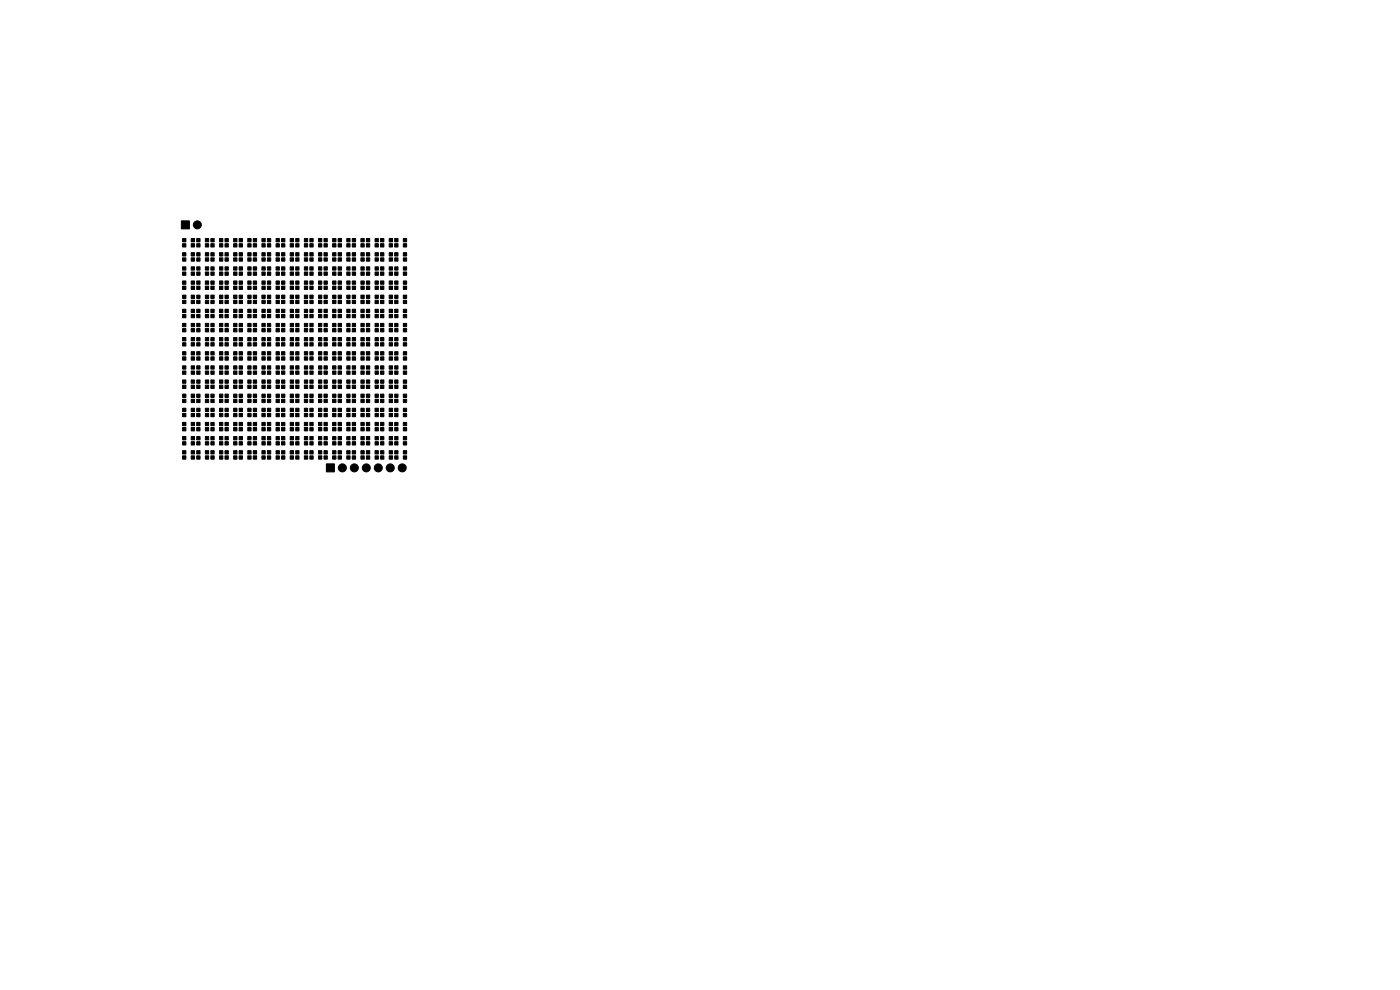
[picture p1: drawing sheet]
<svg xmlns="http://www.w3.org/2000/svg" width="297mm" height="210mm" viewBox="0 0 297 210" stroke-linecap="round" stroke-linejoin="round" font-family="sans-serif">
<g fill="#000" stroke="#000" stroke-width=".21">
<path d="M38.5 46.9h1.7v1.7h-1.7zM38.7 56.6h.7v.7h-.7zM38.7 57.7h.7v.7h-.7zM38.7 50.6h.7v.7h-.7zM38.7 51.7h.7v.7h-.7zM38.7 53.6h.7v.7h-.7zM38.7 54.7h.7v.7h-.7zM38.7 59.6h.7v.7h-.7zM40.6 57.7h.7v.7h-.7zM40.6 56.6h.7v.7h-.7zM40.6 51.7h.7v.7h-.7zM40.6 50.6h.7v.7h-.7z"/>
<path d="M40.6 54.7h.7v.7h-.7zM40.6 53.6h.7v.7h-.7zM40.6 59.6h.7v.7h-.7zM41.7 56.6h.7v.7h-.7zM41.7 57.7h.7v.7h-.7zM41.7 50.6h.7v.7h-.7zM41.7 51.7h.7v.7h-.7zM41.7 59.6h.7v.7h-.7zM41.7 53.6h.7v.7h-.7zM41.7 54.7h.7v.7h-.7zM43.6 57.7h.7v.7h-.7zM43.6 56.6h.7v.7h-.7z"/>
<path d="M43.6 51.7h.7v.7h-.7zM43.6 50.6h.7v.7h-.7zM43.6 59.6h.7v.7h-.7zM43.6 54.7h.7v.7h-.7zM43.6 53.6h.7v.7h-.7zM44.7 56.6h.7v.7h-.7zM44.7 57.7h.7v.7h-.7zM44.7 50.6h.7v.7h-.7zM44.7 51.7h.7v.7h-.7zM44.7 59.6h.7v.7h-.7zM44.7 53.6h.7v.7h-.7zM44.7 54.7h.7v.7h-.7z"/>
<path d="M46.6 57.7h.7v.7h-.7zM46.6 56.6h.7v.7h-.7zM46.6 51.7h.7v.7h-.7zM46.6 50.6h.7v.7h-.7zM46.6 59.6h.7v.7h-.7zM46.6 54.7h.7v.7h-.7zM46.6 53.6h.7v.7h-.7zM47.7 56.6h.7v.7h-.7zM47.7 57.7h.7v.7h-.7zM47.7 50.6h.7v.7h-.7zM47.7 51.7h.7v.7h-.7zM47.7 59.6h.7v.7h-.7z"/>
<path d="M47.7 53.6h.7v.7h-.7zM47.7 54.7h.7v.7h-.7zM49.6 57.7h.7v.7h-.7zM49.6 56.6h.7v.7h-.7zM49.6 51.7h.7v.7h-.7zM49.6 50.6h.7v.7h-.7zM49.6 59.6h.7v.7h-.7zM49.6 54.7h.7v.7h-.7zM49.6 53.6h.7v.7h-.7zM50.7 56.6h.7v.7h-.7zM50.7 57.7h.7v.7h-.7zM50.7 50.6h.7v.7h-.7z"/>
<path d="M50.7 51.7h.7v.7h-.7zM50.7 59.6h.7v.7h-.7zM50.7 53.6h.7v.7h-.7zM50.7 54.7h.7v.7h-.7zM52.6 57.7h.7v.7h-.7zM52.6 56.6h.7v.7h-.7zM52.6 51.7h.7v.7h-.7zM52.6 50.6h.7v.7h-.7zM52.6 59.6h.7v.7h-.7zM52.6 54.7h.7v.7h-.7zM52.6 53.6h.7v.7h-.7zM53.7 56.6h.7v.7h-.7z"/>
<path d="M53.7 57.7h.7v.7h-.7zM53.7 50.6h.7v.7h-.7zM53.7 51.7h.7v.7h-.7zM53.7 59.6h.7v.7h-.7zM53.7 53.6h.7v.7h-.7zM53.7 54.7h.7v.7h-.7zM55.6 57.7h.7v.7h-.7zM55.6 56.6h.7v.7h-.7zM55.6 51.7h.7v.7h-.7zM55.6 50.6h.7v.7h-.7zM55.6 59.6h.7v.7h-.7zM55.6 54.7h.7v.7h-.7z"/>
<path d="M55.6 53.6h.7v.7h-.7zM56.7 50.6h.7v.7h-.7zM56.7 51.7h.7v.7h-.7zM56.7 56.6h.7v.7h-.7zM56.7 57.7h.7v.7h-.7zM56.7 53.6h.7v.7h-.7zM56.7 54.7h.7v.7h-.7zM56.7 59.6h.7v.7h-.7zM58.6 51.7h.7v.7h-.7zM58.6 50.6h.7v.7h-.7zM58.6 57.7h.7v.7h-.7zM58.6 56.6h.7v.7h-.7z"/>
<path d="M58.6 54.7h.7v.7h-.7zM58.6 53.6h.7v.7h-.7zM58.6 59.6h.7v.7h-.7zM59.7 50.6h.7v.7h-.7zM59.7 51.7h.7v.7h-.7zM59.7 56.6h.7v.7h-.7zM59.7 57.7h.7v.7h-.7zM59.7 53.6h.7v.7h-.7zM59.7 54.7h.7v.7h-.7zM59.7 59.6h.7v.7h-.7zM61.6 51.7h.7v.7h-.7zM61.6 50.6h.7v.7h-.7z"/>
<path d="M61.6 57.7h.7v.7h-.7zM61.6 56.6h.7v.7h-.7zM61.6 54.7h.7v.7h-.7zM61.6 53.6h.7v.7h-.7zM61.6 59.6h.7v.7h-.7zM62.7 50.6h.7v.7h-.7zM62.7 51.7h.7v.7h-.7zM62.7 56.6h.7v.7h-.7zM62.7 57.7h.7v.7h-.7zM62.7 53.6h.7v.7h-.7zM62.7 54.7h.7v.7h-.7zM62.7 59.6h.7v.7h-.7z"/>
<path d="M64.6 51.7h.7v.7h-.7zM64.6 50.6h.7v.7h-.7zM64.6 57.7h.7v.7h-.7zM64.6 56.6h.7v.7h-.7zM64.6 54.7h.7v.7h-.7zM64.6 53.6h.7v.7h-.7zM64.6 59.6h.7v.7h-.7zM65.7 50.6h.7v.7h-.7zM65.7 51.7h.7v.7h-.7zM65.7 56.6h.7v.7h-.7zM65.7 57.7h.7v.7h-.7zM65.7 53.6h.7v.7h-.7z"/>
<path d="M65.7 54.7h.7v.7h-.7zM65.7 59.6h.7v.7h-.7zM67.6 51.7h.7v.7h-.7zM67.6 50.6h.7v.7h-.7zM67.6 57.7h.7v.7h-.7zM67.6 56.6h.7v.7h-.7zM67.6 54.7h.7v.7h-.7zM67.6 53.6h.7v.7h-.7zM67.6 59.6h.7v.7h-.7zM68.7 56.6h.7v.7h-.7zM68.7 57.7h.7v.7h-.7zM68.7 50.6h.7v.7h-.7z"/>
<path d="M68.7 51.7h.7v.7h-.7zM68.7 59.6h.7v.7h-.7zM68.7 53.6h.7v.7h-.7zM68.7 54.7h.7v.7h-.7zM70.6 57.7h.7v.7h-.7zM70.6 56.6h.7v.7h-.7zM70.6 51.7h.7v.7h-.7zM70.6 50.6h.7v.7h-.7zM70.6 59.6h.7v.7h-.7zM70.6 54.7h.7v.7h-.7zM70.6 53.6h.7v.7h-.7zM71.7 50.6h.7v.7h-.7z"/>
<path d="M71.7 51.7h.7v.7h-.7zM71.7 56.6h.7v.7h-.7zM71.7 57.7h.7v.7h-.7zM71.7 53.6h.7v.7h-.7zM71.7 54.7h.7v.7h-.7zM71.7 59.6h.7v.7h-.7zM73.6 51.7h.7v.7h-.7zM73.6 50.6h.7v.7h-.7zM73.6 57.7h.7v.7h-.7zM73.6 56.6h.7v.7h-.7zM73.6 54.7h.7v.7h-.7zM73.6 53.6h.7v.7h-.7z"/>
<path d="M73.6 59.6h.7v.7h-.7zM74.7 50.6h.7v.7h-.7zM74.7 51.7h.7v.7h-.7zM74.7 56.6h.7v.7h-.7zM74.7 57.7h.7v.7h-.7zM74.7 59.6h.7v.7h-.7zM74.7 53.6h.7v.7h-.7zM74.7 54.7h.7v.7h-.7zM76.6 51.7h.7v.7h-.7zM76.6 50.6h.7v.7h-.7zM76.6 57.7h.7v.7h-.7zM76.6 56.6h.7v.7h-.7z"/>
<path d="M76.6 59.6h.7v.7h-.7zM76.6 54.7h.7v.7h-.7zM76.6 53.6h.7v.7h-.7zM77.7 50.6h.7v.7h-.7zM77.7 51.7h.7v.7h-.7zM77.7 56.6h.7v.7h-.7zM77.7 57.7h.7v.7h-.7zM77.7 53.6h.7v.7h-.7zM77.7 54.7h.7v.7h-.7zM77.7 59.6h.7v.7h-.7zM79.6 51.7h.7v.7h-.7zM79.6 50.6h.7v.7h-.7z"/>
<path d="M79.6 57.7h.7v.7h-.7zM79.6 56.6h.7v.7h-.7zM79.6 54.7h.7v.7h-.7zM79.6 53.6h.7v.7h-.7zM79.6 59.6h.7v.7h-.7zM80.7 56.6h.7v.7h-.7zM80.7 57.7h.7v.7h-.7zM80.7 50.6h.7v.7h-.7zM80.7 51.7h.7v.7h-.7zM80.7 53.6h.7v.7h-.7zM80.7 54.7h.7v.7h-.7zM80.7 59.6h.7v.7h-.7z"/>
<path d="M82.6 57.7h.7v.7h-.7zM82.6 56.6h.7v.7h-.7zM82.6 51.7h.7v.7h-.7zM82.6 50.6h.7v.7h-.7zM82.6 54.7h.7v.7h-.7zM82.6 53.6h.7v.7h-.7zM82.6 59.6h.7v.7h-.7zM83.7 50.6h.7v.7h-.7zM83.7 51.7h.7v.7h-.7zM83.7 56.6h.7v.7h-.7zM83.7 57.7h.7v.7h-.7zM83.7 59.6h.7v.7h-.7z"/>
<path d="M83.7 53.6h.7v.7h-.7zM83.7 54.7h.7v.7h-.7zM85.6 51.7h.7v.7h-.7zM85.6 50.6h.7v.7h-.7zM85.6 57.7h.7v.7h-.7zM85.6 56.6h.7v.7h-.7zM85.6 59.6h.7v.7h-.7zM85.6 54.7h.7v.7h-.7zM85.6 53.6h.7v.7h-.7zM38.7 62.6h.7v.7h-.7zM38.7 63.7h.7v.7h-.7zM38.7 68.6h.7v.7h-.7z"/>
<path d="M38.7 69.7h.7v.7h-.7zM38.7 74.6h.7v.7h-.7zM38.7 75.7h.7v.7h-.7zM38.7 65.6h.7v.7h-.7zM38.7 66.7h.7v.7h-.7zM38.7 71.6h.7v.7h-.7zM38.7 72.7h.7v.7h-.7zM38.7 77.6h.7v.7h-.7zM38.7 78.7h.7v.7h-.7zM38.7 60.7h.7v.7h-.7zM40.6 63.7h.7v.7h-.7zM40.6 62.6h.7v.7h-.7z"/>
<path d="M40.6 69.7h.7v.7h-.7zM40.6 68.6h.7v.7h-.7zM40.6 75.7h.7v.7h-.7zM40.6 74.6h.7v.7h-.7zM40.6 66.7h.7v.7h-.7zM40.6 65.6h.7v.7h-.7zM40.6 72.7h.7v.7h-.7zM40.6 71.6h.7v.7h-.7zM40.6 78.7h.7v.7h-.7zM40.6 77.6h.7v.7h-.7zM40.6 60.7h.7v.7h-.7zM41.7 68.6h.7v.7h-.7z"/>
<path d="M41.7 69.7h.7v.7h-.7zM41.7 62.6h.7v.7h-.7zM41.7 63.7h.7v.7h-.7zM41.7 74.6h.7v.7h-.7zM41.7 75.7h.7v.7h-.7zM41.7 65.6h.7v.7h-.7zM41.7 66.7h.7v.7h-.7zM41.7 60.7h.7v.7h-.7zM41.7 77.6h.7v.7h-.7zM41.7 78.7h.7v.7h-.7zM41.7 71.6h.7v.7h-.7zM41.7 72.7h.7v.7h-.7z"/>
<path d="M43.6 69.7h.7v.7h-.7zM43.6 68.6h.7v.7h-.7zM43.6 63.7h.7v.7h-.7zM43.6 62.6h.7v.7h-.7zM43.6 75.7h.7v.7h-.7zM43.6 74.6h.7v.7h-.7zM43.6 66.7h.7v.7h-.7zM43.6 65.6h.7v.7h-.7zM43.6 60.7h.7v.7h-.7zM43.6 78.7h.7v.7h-.7zM43.6 77.6h.7v.7h-.7zM43.6 72.7h.7v.7h-.7z"/>
<path d="M43.6 71.6h.7v.7h-.7zM44.7 68.6h.7v.7h-.7zM44.7 69.7h.7v.7h-.7zM44.7 62.6h.7v.7h-.7zM44.7 63.7h.7v.7h-.7zM44.7 74.6h.7v.7h-.7zM44.7 75.7h.7v.7h-.7zM44.7 65.6h.7v.7h-.7zM44.7 66.7h.7v.7h-.7zM44.7 71.6h.7v.7h-.7zM44.7 72.7h.7v.7h-.7zM44.7 60.7h.7v.7h-.7z"/>
<path d="M44.7 77.6h.7v.7h-.7zM44.7 78.7h.7v.7h-.7zM46.6 69.7h.7v.7h-.7zM46.6 68.6h.7v.7h-.7zM46.6 63.7h.7v.7h-.7zM46.6 62.6h.7v.7h-.7zM46.6 75.7h.7v.7h-.7zM46.6 74.6h.7v.7h-.7zM46.6 66.7h.7v.7h-.7zM46.6 65.6h.7v.7h-.7zM46.6 72.7h.7v.7h-.7zM46.6 71.6h.7v.7h-.7z"/>
<path d="M46.6 60.7h.7v.7h-.7zM46.6 78.7h.7v.7h-.7zM46.6 77.6h.7v.7h-.7zM47.7 62.6h.7v.7h-.7zM47.7 63.7h.7v.7h-.7zM47.7 68.6h.7v.7h-.7zM47.7 69.7h.7v.7h-.7zM47.7 74.6h.7v.7h-.7zM47.7 75.7h.7v.7h-.7zM47.7 71.6h.7v.7h-.7zM47.7 72.7h.7v.7h-.7zM47.7 77.6h.7v.7h-.7z"/>
<path d="M47.7 78.7h.7v.7h-.7zM47.7 65.6h.7v.7h-.7zM47.7 66.7h.7v.7h-.7zM47.7 60.7h.7v.7h-.7zM49.6 63.7h.7v.7h-.7zM49.6 62.6h.7v.7h-.7zM49.6 69.7h.7v.7h-.7zM49.6 68.6h.7v.7h-.7zM49.6 75.7h.7v.7h-.7zM49.6 74.6h.7v.7h-.7zM49.6 72.7h.7v.7h-.7zM49.6 71.6h.7v.7h-.7z"/>
<path d="M49.6 78.7h.7v.7h-.7zM49.6 77.6h.7v.7h-.7zM49.6 66.7h.7v.7h-.7zM49.6 65.6h.7v.7h-.7zM49.6 60.7h.7v.7h-.7zM50.7 68.6h.7v.7h-.7zM50.7 69.7h.7v.7h-.7zM50.7 74.6h.7v.7h-.7zM50.7 75.7h.7v.7h-.7zM50.7 62.6h.7v.7h-.7zM50.7 63.7h.7v.7h-.7zM50.7 65.6h.7v.7h-.7z"/>
<path d="M50.7 66.7h.7v.7h-.7zM50.7 71.6h.7v.7h-.7zM50.7 72.7h.7v.7h-.7zM50.7 60.7h.7v.7h-.7zM50.7 77.6h.7v.7h-.7zM50.7 78.7h.7v.7h-.7zM52.6 69.7h.7v.7h-.7zM52.6 68.6h.7v.7h-.7zM52.6 75.7h.7v.7h-.7zM52.6 74.6h.7v.7h-.7zM52.6 63.7h.7v.7h-.7zM52.6 62.6h.7v.7h-.7z"/>
<path d="M52.6 66.7h.7v.7h-.7zM52.6 65.6h.7v.7h-.7zM52.6 72.7h.7v.7h-.7zM52.6 71.6h.7v.7h-.7zM52.6 60.7h.7v.7h-.7zM52.6 78.7h.7v.7h-.7zM52.6 77.6h.7v.7h-.7zM53.7 68.6h.7v.7h-.7zM53.7 69.7h.7v.7h-.7zM53.7 74.6h.7v.7h-.7zM53.7 75.7h.7v.7h-.7zM53.7 62.6h.7v.7h-.7z"/>
<path d="M53.7 63.7h.7v.7h-.7zM53.7 77.6h.7v.7h-.7zM53.7 78.7h.7v.7h-.7zM53.7 60.7h.7v.7h-.7zM53.7 65.6h.7v.7h-.7zM53.7 66.7h.7v.7h-.7zM53.7 71.6h.7v.7h-.7zM53.7 72.7h.7v.7h-.7zM55.6 69.7h.7v.7h-.7zM55.6 68.6h.7v.7h-.7zM55.6 75.7h.7v.7h-.7zM55.6 74.6h.7v.7h-.7z"/>
<path d="M55.6 63.7h.7v.7h-.7zM55.6 62.6h.7v.7h-.7zM55.6 78.7h.7v.7h-.7zM55.6 77.6h.7v.7h-.7zM55.6 60.7h.7v.7h-.7zM55.6 66.7h.7v.7h-.7zM55.6 65.6h.7v.7h-.7zM55.6 72.7h.7v.7h-.7zM55.6 71.6h.7v.7h-.7zM56.7 68.6h.7v.7h-.7zM56.7 69.7h.7v.7h-.7zM56.7 62.6h.7v.7h-.7z"/>
<path d="M56.7 63.7h.7v.7h-.7zM56.7 74.6h.7v.7h-.7zM56.7 75.7h.7v.7h-.7zM56.7 77.6h.7v.7h-.7zM56.7 78.7h.7v.7h-.7zM56.7 65.6h.7v.7h-.7zM56.7 66.7h.7v.7h-.7zM56.7 71.6h.7v.7h-.7zM56.7 72.7h.7v.7h-.7zM56.7 60.7h.7v.7h-.7zM58.6 69.7h.7v.7h-.7zM58.6 68.6h.7v.7h-.7z"/>
<path d="M58.6 63.7h.7v.7h-.7zM58.6 62.6h.7v.7h-.7zM58.6 75.7h.7v.7h-.7zM58.6 74.6h.7v.7h-.7zM58.6 78.7h.7v.7h-.7zM58.6 77.6h.7v.7h-.7zM58.6 66.7h.7v.7h-.7zM58.6 65.6h.7v.7h-.7zM58.6 72.7h.7v.7h-.7zM58.6 71.6h.7v.7h-.7zM58.6 60.7h.7v.7h-.7zM59.7 74.6h.7v.7h-.7z"/>
<path d="M59.7 75.7h.7v.7h-.7zM59.7 62.6h.7v.7h-.7zM59.7 63.7h.7v.7h-.7zM59.7 68.6h.7v.7h-.7zM59.7 69.7h.7v.7h-.7zM59.7 71.6h.7v.7h-.7zM59.7 72.7h.7v.7h-.7zM59.7 60.7h.7v.7h-.7zM59.7 65.6h.7v.7h-.7zM59.7 66.7h.7v.7h-.7zM59.7 77.6h.7v.7h-.7zM59.7 78.7h.7v.7h-.7z"/>
<path d="M61.6 75.7h.7v.7h-.7zM61.6 74.6h.7v.7h-.7zM61.6 63.7h.7v.7h-.7zM61.6 62.6h.7v.7h-.7zM61.6 69.7h.7v.7h-.7zM61.6 68.6h.7v.7h-.7zM61.6 72.7h.7v.7h-.7zM61.6 71.6h.7v.7h-.7zM61.6 60.7h.7v.7h-.7zM61.6 66.7h.7v.7h-.7zM61.6 65.6h.7v.7h-.7zM61.6 78.7h.7v.7h-.7z"/>
<path d="M61.6 77.6h.7v.7h-.7zM62.7 74.6h.7v.7h-.7zM62.7 75.7h.7v.7h-.7zM62.7 68.6h.7v.7h-.7zM62.7 69.7h.7v.7h-.7zM62.7 62.6h.7v.7h-.7zM62.7 63.7h.7v.7h-.7zM62.7 65.6h.7v.7h-.7zM62.7 66.7h.7v.7h-.7zM62.7 71.6h.7v.7h-.7zM62.7 72.7h.7v.7h-.7zM62.7 77.6h.7v.7h-.7z"/>
<path d="M62.7 78.7h.7v.7h-.7zM62.7 60.7h.7v.7h-.7zM64.6 75.7h.7v.7h-.7zM64.6 74.6h.7v.7h-.7zM64.6 69.7h.7v.7h-.7zM64.6 68.6h.7v.7h-.7zM64.6 63.7h.7v.7h-.7zM64.6 62.6h.7v.7h-.7zM64.6 66.7h.7v.7h-.7zM64.6 65.6h.7v.7h-.7zM64.6 72.7h.7v.7h-.7zM64.6 71.6h.7v.7h-.7z"/>
<path d="M64.6 78.7h.7v.7h-.7zM64.6 77.6h.7v.7h-.7zM64.6 60.7h.7v.7h-.7zM65.7 68.6h.7v.7h-.7zM65.7 69.7h.7v.7h-.7zM65.7 74.6h.7v.7h-.7zM65.7 75.7h.7v.7h-.7zM65.7 62.6h.7v.7h-.7zM65.7 63.7h.7v.7h-.7zM65.7 65.6h.7v.7h-.7zM65.7 66.7h.7v.7h-.7zM65.7 77.6h.7v.7h-.7z"/>
<path d="M65.7 78.7h.7v.7h-.7zM65.7 71.6h.7v.7h-.7zM65.7 72.7h.7v.7h-.7zM65.7 60.7h.7v.7h-.7zM67.6 69.7h.7v.7h-.7zM67.6 68.6h.7v.7h-.7zM67.6 75.7h.7v.7h-.7zM67.6 74.6h.7v.7h-.7zM67.6 63.7h.7v.7h-.7zM67.6 62.6h.7v.7h-.7zM67.6 66.7h.7v.7h-.7zM67.6 65.6h.7v.7h-.7z"/>
<path d="M67.6 78.7h.7v.7h-.7zM67.6 77.6h.7v.7h-.7zM67.6 72.7h.7v.7h-.7zM67.6 71.6h.7v.7h-.7zM67.6 60.7h.7v.7h-.7zM68.7 74.6h.7v.7h-.7zM68.7 75.7h.7v.7h-.7zM68.7 68.6h.7v.7h-.7zM68.7 69.7h.7v.7h-.7zM68.7 62.6h.7v.7h-.7zM68.7 63.7h.7v.7h-.7zM68.7 60.7h.7v.7h-.7z"/>
<path d="M68.7 65.6h.7v.7h-.7zM68.7 66.7h.7v.7h-.7zM68.7 77.6h.7v.7h-.7zM68.7 78.7h.7v.7h-.7zM68.7 71.6h.7v.7h-.7zM68.7 72.7h.7v.7h-.7zM70.6 75.7h.7v.7h-.7zM70.6 74.6h.7v.7h-.7zM70.6 69.7h.7v.7h-.7zM70.6 68.6h.7v.7h-.7zM70.6 63.7h.7v.7h-.7zM70.6 62.6h.7v.7h-.7z"/>
<path d="M70.6 60.7h.7v.7h-.7zM70.6 66.7h.7v.7h-.7zM70.6 65.6h.7v.7h-.7zM70.6 78.7h.7v.7h-.7zM70.6 77.6h.7v.7h-.7zM70.6 72.7h.7v.7h-.7zM70.6 71.6h.7v.7h-.7zM71.7 74.6h.7v.7h-.7zM71.7 75.7h.7v.7h-.7zM71.7 68.6h.7v.7h-.7zM71.7 69.7h.7v.7h-.7zM71.7 62.6h.7v.7h-.7z"/>
<path d="M71.7 63.7h.7v.7h-.7zM71.7 71.6h.7v.7h-.7zM71.7 72.7h.7v.7h-.7zM71.7 65.6h.7v.7h-.7zM71.7 66.7h.7v.7h-.7zM71.7 77.6h.7v.7h-.7zM71.7 78.7h.7v.7h-.7zM71.7 60.7h.7v.7h-.7zM73.6 75.7h.7v.7h-.7zM73.6 74.6h.7v.7h-.7zM73.6 69.7h.7v.7h-.7zM73.6 68.6h.7v.7h-.7z"/>
<path d="M73.6 63.7h.7v.7h-.7zM73.6 62.6h.7v.7h-.7zM73.6 72.7h.7v.7h-.7zM73.6 71.6h.7v.7h-.7zM73.6 66.7h.7v.7h-.7zM73.6 65.6h.7v.7h-.7zM73.6 78.7h.7v.7h-.7zM73.6 77.6h.7v.7h-.7zM73.6 60.7h.7v.7h-.7zM74.7 68.6h.7v.7h-.7zM74.7 69.7h.7v.7h-.7zM74.7 74.6h.7v.7h-.7z"/>
<path d="M74.7 75.7h.7v.7h-.7zM74.7 62.6h.7v.7h-.7zM74.7 63.7h.7v.7h-.7zM74.7 77.6h.7v.7h-.7zM74.7 78.7h.7v.7h-.7zM74.7 60.7h.7v.7h-.7zM74.7 65.6h.7v.7h-.7zM74.7 66.7h.7v.7h-.7zM74.7 71.6h.7v.7h-.7zM74.7 72.7h.7v.7h-.7zM76.6 69.7h.7v.7h-.7zM76.6 68.6h.7v.7h-.7z"/>
<path d="M76.6 75.7h.7v.7h-.7zM76.6 74.6h.7v.7h-.7zM76.6 63.7h.7v.7h-.7zM76.6 62.6h.7v.7h-.7zM76.6 78.7h.7v.7h-.7zM76.6 77.6h.7v.7h-.7zM76.6 60.7h.7v.7h-.7zM76.6 66.7h.7v.7h-.7zM76.6 65.6h.7v.7h-.7zM76.6 72.7h.7v.7h-.7zM76.6 71.6h.7v.7h-.7zM77.7 68.6h.7v.7h-.7z"/>
<path d="M77.7 69.7h.7v.7h-.7zM77.7 74.6h.7v.7h-.7zM77.7 75.7h.7v.7h-.7zM77.7 62.6h.7v.7h-.7zM77.7 63.7h.7v.7h-.7zM77.7 71.6h.7v.7h-.7zM77.7 72.7h.7v.7h-.7zM77.7 65.6h.7v.7h-.7zM77.7 66.7h.7v.7h-.7zM77.7 77.6h.7v.7h-.7zM77.7 78.7h.7v.7h-.7zM77.7 60.7h.7v.7h-.7z"/>
<path d="M79.6 69.7h.7v.7h-.7zM79.6 68.6h.7v.7h-.7zM79.6 75.7h.7v.7h-.7zM79.6 74.6h.7v.7h-.7zM79.6 63.7h.7v.7h-.7zM79.6 62.6h.7v.7h-.7zM79.6 72.7h.7v.7h-.7zM79.6 71.6h.7v.7h-.7zM79.6 66.7h.7v.7h-.7zM79.6 65.6h.7v.7h-.7zM79.6 78.7h.7v.7h-.7zM79.6 77.6h.7v.7h-.7z"/>
<path d="M79.6 60.7h.7v.7h-.7zM80.7 62.6h.7v.7h-.7zM80.7 63.7h.7v.7h-.7zM80.7 68.6h.7v.7h-.7zM80.7 69.7h.7v.7h-.7zM80.7 74.6h.7v.7h-.7zM80.7 75.7h.7v.7h-.7zM80.7 71.6h.7v.7h-.7zM80.7 72.7h.7v.7h-.7zM80.7 60.7h.7v.7h-.7zM80.7 65.6h.7v.7h-.7zM80.7 66.7h.7v.7h-.7z"/>
<path d="M80.7 77.6h.7v.7h-.7zM80.7 78.7h.7v.7h-.7zM82.6 63.7h.7v.7h-.7zM82.6 62.6h.7v.7h-.7zM82.6 69.7h.7v.7h-.7zM82.6 68.6h.7v.7h-.7zM82.6 75.7h.7v.7h-.7zM82.6 74.6h.7v.7h-.7zM82.6 72.7h.7v.7h-.7zM82.6 71.6h.7v.7h-.7zM82.6 60.7h.7v.7h-.7zM82.6 66.7h.7v.7h-.7z"/>
<path d="M82.6 65.6h.7v.7h-.7zM82.6 78.7h.7v.7h-.7zM82.6 77.6h.7v.7h-.7zM83.7 68.6h.7v.7h-.7zM83.7 69.7h.7v.7h-.7zM83.7 74.6h.7v.7h-.7zM83.7 75.7h.7v.7h-.7zM83.7 62.6h.7v.7h-.7zM83.7 63.7h.7v.7h-.7zM83.7 77.6h.7v.7h-.7zM83.7 78.7h.7v.7h-.7zM83.7 60.7h.7v.7h-.7z"/>
<path d="M83.7 71.6h.7v.7h-.7zM83.7 72.7h.7v.7h-.7zM83.7 65.6h.7v.7h-.7zM83.7 66.7h.7v.7h-.7zM85.6 69.7h.7v.7h-.7zM85.6 68.6h.7v.7h-.7zM85.6 75.7h.7v.7h-.7zM85.6 74.6h.7v.7h-.7zM85.6 63.7h.7v.7h-.7zM85.6 62.6h.7v.7h-.7zM85.6 78.7h.7v.7h-.7zM85.6 77.6h.7v.7h-.7z"/>
<path d="M85.6 60.7h.7v.7h-.7zM85.6 72.7h.7v.7h-.7zM85.6 71.6h.7v.7h-.7zM85.6 66.7h.7v.7h-.7zM85.6 65.6h.7v.7h-.7zM38.7 86.6h.7v.7h-.7zM38.7 87.7h.7v.7h-.7zM38.7 92.6h.7v.7h-.7zM38.7 93.7h.7v.7h-.7zM38.7 80.6h.7v.7h-.7zM38.7 81.7h.7v.7h-.7zM38.7 83.6h.7v.7h-.7z"/>
<path d="M38.7 84.7h.7v.7h-.7zM38.7 95.6h.7v.7h-.7zM38.7 96.7h.7v.7h-.7zM38.7 89.6h.7v.7h-.7zM38.7 90.7h.7v.7h-.7zM40.6 87.7h.7v.7h-.7zM40.6 86.6h.7v.7h-.7zM40.6 93.7h.7v.7h-.7zM40.6 92.6h.7v.7h-.7zM40.6 81.7h.7v.7h-.7zM40.6 80.6h.7v.7h-.7zM40.6 84.7h.7v.7h-.7z"/>
<path d="M40.6 83.6h.7v.7h-.7zM40.6 96.7h.7v.7h-.7zM40.6 95.6h.7v.7h-.7zM40.6 90.7h.7v.7h-.7zM40.6 89.6h.7v.7h-.7zM41.7 80.6h.7v.7h-.7zM41.7 81.7h.7v.7h-.7zM41.7 86.6h.7v.7h-.7zM41.7 87.7h.7v.7h-.7zM41.7 92.6h.7v.7h-.7zM41.7 93.7h.7v.7h-.7zM41.7 83.6h.7v.7h-.7z"/>
<path d="M41.7 84.7h.7v.7h-.7zM41.7 89.6h.7v.7h-.7zM41.7 90.7h.7v.7h-.7zM41.7 95.6h.7v.7h-.7zM41.7 96.7h.7v.7h-.7zM43.6 81.7h.7v.7h-.7zM43.6 80.6h.7v.7h-.7zM43.6 87.7h.7v.7h-.7zM43.6 86.6h.7v.7h-.7zM43.6 93.7h.7v.7h-.7zM43.6 92.6h.7v.7h-.7zM43.6 84.7h.7v.7h-.7z"/>
<path d="M43.6 83.6h.7v.7h-.7zM43.6 90.7h.7v.7h-.7zM43.6 89.6h.7v.7h-.7zM43.6 96.7h.7v.7h-.7zM43.6 95.6h.7v.7h-.7zM44.7 92.6h.7v.7h-.7zM44.7 93.7h.7v.7h-.7zM44.7 80.6h.7v.7h-.7zM44.7 81.7h.7v.7h-.7zM44.7 86.6h.7v.7h-.7zM44.7 87.7h.7v.7h-.7zM44.7 89.6h.7v.7h-.7z"/>
<path d="M44.7 90.7h.7v.7h-.7zM44.7 83.6h.7v.7h-.7zM44.7 84.7h.7v.7h-.7zM44.7 95.6h.7v.7h-.7zM44.7 96.7h.7v.7h-.7zM46.6 93.7h.7v.7h-.7zM46.6 92.6h.7v.7h-.7zM46.6 81.7h.7v.7h-.7zM46.6 80.6h.7v.7h-.7zM46.6 87.7h.7v.7h-.7zM46.6 86.6h.7v.7h-.7zM46.6 90.7h.7v.7h-.7z"/>
<path d="M46.6 89.6h.7v.7h-.7zM46.6 84.7h.7v.7h-.7zM46.6 83.6h.7v.7h-.7zM46.6 96.7h.7v.7h-.7zM46.6 95.6h.7v.7h-.7zM47.7 80.6h.7v.7h-.7zM47.7 81.7h.7v.7h-.7zM47.7 86.6h.7v.7h-.7zM47.7 87.7h.7v.7h-.7zM47.7 92.6h.7v.7h-.7zM47.7 93.7h.7v.7h-.7zM47.7 83.6h.7v.7h-.7z"/>
<path d="M47.7 84.7h.7v.7h-.7zM47.7 89.6h.7v.7h-.7zM47.7 90.7h.7v.7h-.7zM47.7 95.6h.7v.7h-.7zM47.7 96.7h.7v.7h-.7zM49.6 81.7h.7v.7h-.7zM49.6 80.6h.7v.7h-.7zM49.6 87.7h.7v.7h-.7zM49.6 86.6h.7v.7h-.7zM49.6 93.7h.7v.7h-.7zM49.6 92.6h.7v.7h-.7zM49.6 84.7h.7v.7h-.7z"/>
<path d="M49.6 83.6h.7v.7h-.7zM49.6 90.7h.7v.7h-.7zM49.6 89.6h.7v.7h-.7zM49.6 96.7h.7v.7h-.7zM49.6 95.6h.7v.7h-.7zM50.7 92.6h.7v.7h-.7zM50.7 93.7h.7v.7h-.7zM50.7 80.6h.7v.7h-.7zM50.7 81.7h.7v.7h-.7zM50.7 86.6h.7v.7h-.7zM50.7 87.7h.7v.7h-.7zM50.7 83.6h.7v.7h-.7z"/>
<path d="M50.7 84.7h.7v.7h-.7zM50.7 95.6h.7v.7h-.7zM50.7 96.7h.7v.7h-.7zM50.7 89.6h.7v.7h-.7zM50.7 90.7h.7v.7h-.7zM52.6 93.7h.7v.7h-.7zM52.6 92.6h.7v.7h-.7zM52.6 81.7h.7v.7h-.7zM52.6 80.6h.7v.7h-.7zM52.6 87.7h.7v.7h-.7zM52.6 86.6h.7v.7h-.7zM52.6 84.7h.7v.7h-.7z"/>
<path d="M52.6 83.6h.7v.7h-.7zM52.6 96.7h.7v.7h-.7zM52.6 95.6h.7v.7h-.7zM52.6 90.7h.7v.7h-.7zM52.6 89.6h.7v.7h-.7zM53.7 92.6h.7v.7h-.7zM53.7 93.7h.7v.7h-.7zM53.7 80.6h.7v.7h-.7zM53.7 81.7h.7v.7h-.7zM53.7 86.6h.7v.7h-.7zM53.7 87.7h.7v.7h-.7zM53.7 89.6h.7v.7h-.7z"/>
<path d="M53.7 90.7h.7v.7h-.7zM53.7 83.6h.7v.7h-.7zM53.7 84.7h.7v.7h-.7zM53.7 95.6h.7v.7h-.7zM53.7 96.7h.7v.7h-.7zM55.6 93.7h.7v.7h-.7zM55.6 92.6h.7v.7h-.7zM55.6 81.7h.7v.7h-.7zM55.6 80.6h.7v.7h-.7zM55.6 87.7h.7v.7h-.7zM55.6 86.6h.7v.7h-.7zM55.6 90.7h.7v.7h-.7z"/>
<path d="M55.6 89.6h.7v.7h-.7zM55.6 84.7h.7v.7h-.7zM55.6 83.6h.7v.7h-.7zM55.6 96.7h.7v.7h-.7zM55.6 95.6h.7v.7h-.7zM56.7 92.6h.7v.7h-.7zM56.7 93.7h.7v.7h-.7zM56.7 86.6h.7v.7h-.7zM56.7 87.7h.7v.7h-.7zM56.7 80.6h.7v.7h-.7zM56.7 81.7h.7v.7h-.7zM56.7 95.6h.7v.7h-.7z"/>
<path d="M56.7 96.7h.7v.7h-.7zM56.7 89.6h.7v.7h-.7zM56.7 90.7h.7v.7h-.7zM56.7 83.6h.7v.7h-.7zM56.7 84.7h.7v.7h-.7zM58.6 93.7h.7v.7h-.7zM58.6 92.6h.7v.7h-.7zM58.6 87.7h.7v.7h-.7zM58.6 86.6h.7v.7h-.7zM58.6 81.7h.7v.7h-.7zM58.6 80.6h.7v.7h-.7zM58.6 96.7h.7v.7h-.7z"/>
<path d="M58.6 95.6h.7v.7h-.7zM58.6 90.7h.7v.7h-.7zM58.6 89.6h.7v.7h-.7zM58.6 84.7h.7v.7h-.7zM58.6 83.6h.7v.7h-.7zM59.7 80.6h.7v.7h-.7zM59.7 81.7h.7v.7h-.7zM59.7 92.6h.7v.7h-.7zM59.7 93.7h.7v.7h-.7zM59.7 86.6h.7v.7h-.7zM59.7 87.7h.7v.7h-.7zM59.7 89.6h.7v.7h-.7z"/>
<path d="M59.7 90.7h.7v.7h-.7zM59.7 83.6h.7v.7h-.7zM59.7 84.7h.7v.7h-.7zM59.7 95.6h.7v.7h-.7zM59.7 96.7h.7v.7h-.7zM61.6 81.7h.7v.7h-.7zM61.6 80.6h.7v.7h-.7zM61.6 93.7h.7v.7h-.7zM61.6 92.6h.7v.7h-.7zM61.6 87.7h.7v.7h-.7zM61.6 86.6h.7v.7h-.7zM61.6 90.7h.7v.7h-.7z"/>
<path d="M61.6 89.6h.7v.7h-.7zM61.6 84.7h.7v.7h-.7zM61.6 83.6h.7v.7h-.7zM61.6 96.7h.7v.7h-.7zM61.6 95.6h.7v.7h-.7zM62.7 80.6h.7v.7h-.7zM62.7 81.7h.7v.7h-.7zM62.7 92.6h.7v.7h-.7zM62.7 93.7h.7v.7h-.7zM62.7 86.6h.7v.7h-.7zM62.7 87.7h.7v.7h-.7zM62.7 95.6h.7v.7h-.7z"/>
<path d="M62.7 96.7h.7v.7h-.7zM62.7 89.6h.7v.7h-.7zM62.7 90.7h.7v.7h-.7zM62.7 83.6h.7v.7h-.7zM62.7 84.7h.7v.7h-.7zM64.6 81.7h.7v.7h-.7zM64.6 80.6h.7v.7h-.7zM64.6 93.7h.7v.7h-.7zM64.6 92.6h.7v.7h-.7zM64.6 87.7h.7v.7h-.7zM64.6 86.6h.7v.7h-.7zM64.6 96.7h.7v.7h-.7z"/>
<path d="M64.6 95.6h.7v.7h-.7zM64.6 90.7h.7v.7h-.7zM64.6 89.6h.7v.7h-.7zM64.6 84.7h.7v.7h-.7zM64.6 83.6h.7v.7h-.7zM65.7 86.6h.7v.7h-.7zM65.7 87.7h.7v.7h-.7zM65.7 92.6h.7v.7h-.7zM65.7 93.7h.7v.7h-.7zM65.7 80.6h.7v.7h-.7zM65.7 81.7h.7v.7h-.7zM65.7 95.6h.7v.7h-.7z"/>
<path d="M65.7 96.7h.7v.7h-.7zM65.7 83.6h.7v.7h-.7zM65.7 84.7h.7v.7h-.7zM65.7 89.6h.7v.7h-.7zM65.7 90.7h.7v.7h-.7zM67.6 87.7h.7v.7h-.7zM67.6 86.6h.7v.7h-.7zM67.6 93.7h.7v.7h-.7zM67.6 92.6h.7v.7h-.7zM67.6 81.7h.7v.7h-.7zM67.6 80.6h.7v.7h-.7zM67.6 96.7h.7v.7h-.7z"/>
<path d="M67.6 95.6h.7v.7h-.7zM67.6 84.7h.7v.7h-.7zM67.6 83.6h.7v.7h-.7zM67.6 90.7h.7v.7h-.7zM67.6 89.6h.7v.7h-.7zM68.7 86.6h.7v.7h-.7zM68.7 87.7h.7v.7h-.7zM68.7 92.6h.7v.7h-.7zM68.7 93.7h.7v.7h-.7zM68.7 80.6h.7v.7h-.7zM68.7 81.7h.7v.7h-.7zM69.2 98.4h1.7v1.7h-1.7z"/>
<path d="M68.7 83.6h.7v.7h-.7zM68.7 84.7h.7v.7h-.7zM68.7 95.6h.7v.7h-.7zM68.7 96.7h.7v.7h-.7zM68.7 89.6h.7v.7h-.7zM68.7 90.7h.7v.7h-.7zM70.6 87.7h.7v.7h-.7zM70.6 86.6h.7v.7h-.7zM70.6 93.7h.7v.7h-.7zM70.6 92.6h.7v.7h-.7zM70.6 81.7h.7v.7h-.7zM70.6 80.6h.7v.7h-.7z"/>
<path d="M70.6 84.7h.7v.7h-.7zM70.6 83.6h.7v.7h-.7zM70.6 96.7h.7v.7h-.7zM70.6 95.6h.7v.7h-.7zM70.6 90.7h.7v.7h-.7zM70.6 89.6h.7v.7h-.7zM71.7 80.6h.7v.7h-.7zM71.7 81.7h.7v.7h-.7zM71.7 92.6h.7v.7h-.7zM71.7 93.7h.7v.7h-.7zM71.7 86.6h.7v.7h-.7zM71.7 87.7h.7v.7h-.7z"/>
<path d="M71.7 89.6h.7v.7h-.7zM71.7 90.7h.7v.7h-.7zM71.7 83.6h.7v.7h-.7zM71.7 84.7h.7v.7h-.7zM71.7 95.6h.7v.7h-.7zM71.7 96.7h.7v.7h-.7zM73.6 81.7h.7v.7h-.7zM73.6 80.6h.7v.7h-.7zM73.6 93.7h.7v.7h-.7zM73.6 92.6h.7v.7h-.7zM73.6 87.7h.7v.7h-.7zM73.6 86.6h.7v.7h-.7z"/>
<path d="M73.6 90.7h.7v.7h-.7zM73.6 89.6h.7v.7h-.7zM73.6 84.7h.7v.7h-.7zM73.6 83.6h.7v.7h-.7zM73.6 96.7h.7v.7h-.7zM73.6 95.6h.7v.7h-.7zM74.7 86.6h.7v.7h-.7zM74.7 87.7h.7v.7h-.7zM74.7 92.6h.7v.7h-.7zM74.7 93.7h.7v.7h-.7zM74.7 80.6h.7v.7h-.7zM74.7 81.7h.7v.7h-.7z"/>
<path d="M74.7 95.6h.7v.7h-.7zM74.7 96.7h.7v.7h-.7zM74.7 83.6h.7v.7h-.7zM74.7 84.7h.7v.7h-.7zM74.7 89.6h.7v.7h-.7zM74.7 90.7h.7v.7h-.7zM76.6 87.7h.7v.7h-.7zM76.6 86.6h.7v.7h-.7zM76.6 93.7h.7v.7h-.7zM76.6 92.6h.7v.7h-.7zM76.6 81.7h.7v.7h-.7zM76.6 80.6h.7v.7h-.7z"/>
<path d="M76.6 96.7h.7v.7h-.7zM76.6 95.6h.7v.7h-.7zM76.6 84.7h.7v.7h-.7zM76.6 83.6h.7v.7h-.7zM76.6 90.7h.7v.7h-.7zM76.6 89.6h.7v.7h-.7zM77.7 86.6h.7v.7h-.7zM77.7 87.7h.7v.7h-.7zM77.7 92.6h.7v.7h-.7zM77.7 93.7h.7v.7h-.7zM77.7 80.6h.7v.7h-.7zM77.7 81.7h.7v.7h-.7z"/>
<path d="M77.7 89.6h.7v.7h-.7zM77.7 90.7h.7v.7h-.7zM77.7 95.6h.7v.7h-.7zM77.7 96.7h.7v.7h-.7zM77.7 83.6h.7v.7h-.7zM77.7 84.7h.7v.7h-.7zM79.6 87.7h.7v.7h-.7zM79.6 86.6h.7v.7h-.7zM79.6 93.7h.7v.7h-.7zM79.6 92.6h.7v.7h-.7zM79.6 81.7h.7v.7h-.7zM79.6 80.6h.7v.7h-.7z"/>
<path d="M79.6 90.7h.7v.7h-.7zM79.6 89.6h.7v.7h-.7zM79.6 96.7h.7v.7h-.7zM79.6 95.6h.7v.7h-.7zM79.6 84.7h.7v.7h-.7zM79.6 83.6h.7v.7h-.7zM80.7 86.6h.7v.7h-.7zM80.7 87.7h.7v.7h-.7zM80.7 80.6h.7v.7h-.7zM80.7 81.7h.7v.7h-.7zM80.7 92.6h.7v.7h-.7zM80.7 93.7h.7v.7h-.7z"/>
<path d="M80.7 83.6h.7v.7h-.7zM80.7 84.7h.7v.7h-.7zM80.7 95.6h.7v.7h-.7zM80.7 96.7h.7v.7h-.7zM80.7 89.6h.7v.7h-.7zM80.7 90.7h.7v.7h-.7zM82.6 87.7h.7v.7h-.7zM82.6 86.6h.7v.7h-.7zM82.6 81.7h.7v.7h-.7zM82.6 80.6h.7v.7h-.7zM82.6 93.7h.7v.7h-.7zM82.6 92.6h.7v.7h-.7z"/>
<path d="M82.6 84.7h.7v.7h-.7zM82.6 83.6h.7v.7h-.7zM82.6 96.7h.7v.7h-.7zM82.6 95.6h.7v.7h-.7zM82.6 90.7h.7v.7h-.7zM82.6 89.6h.7v.7h-.7zM83.7 86.6h.7v.7h-.7zM83.7 87.7h.7v.7h-.7zM83.7 92.6h.7v.7h-.7zM83.7 93.7h.7v.7h-.7zM83.7 80.6h.7v.7h-.7zM83.7 81.7h.7v.7h-.7z"/>
<path d="M83.7 83.6h.7v.7h-.7zM83.7 84.7h.7v.7h-.7zM83.7 89.6h.7v.7h-.7zM83.7 90.7h.7v.7h-.7zM83.7 95.6h.7v.7h-.7zM83.7 96.7h.7v.7h-.7zM85.6 87.7h.7v.7h-.7zM85.6 86.6h.7v.7h-.7zM85.6 93.7h.7v.7h-.7zM85.6 92.6h.7v.7h-.7zM85.6 81.7h.7v.7h-.7zM85.6 80.6h.7v.7h-.7z"/>
<path d="M85.6 84.7h.7v.7h-.7zM85.6 83.6h.7v.7h-.7zM85.6 90.7h.7v.7h-.7zM85.6 89.6h.7v.7h-.7zM85.6 96.7h.7v.7h-.7zM85.6 95.6h.7v.7h-.7z"/>
<circle cx="41.9" cy="47.7" r=".85"/>
<circle cx="72.6" cy="99.2" r=".85"/>
<circle cx="75.2" cy="99.2" r=".85"/>
<circle cx="77.7" cy="99.2" r=".85"/>
<circle cx="80.2" cy="99.2" r=".85"/>
<circle cx="82.8" cy="99.2" r=".85"/>
<circle cx="85.3" cy="99.2" r=".85"/>
</g>
</svg>
